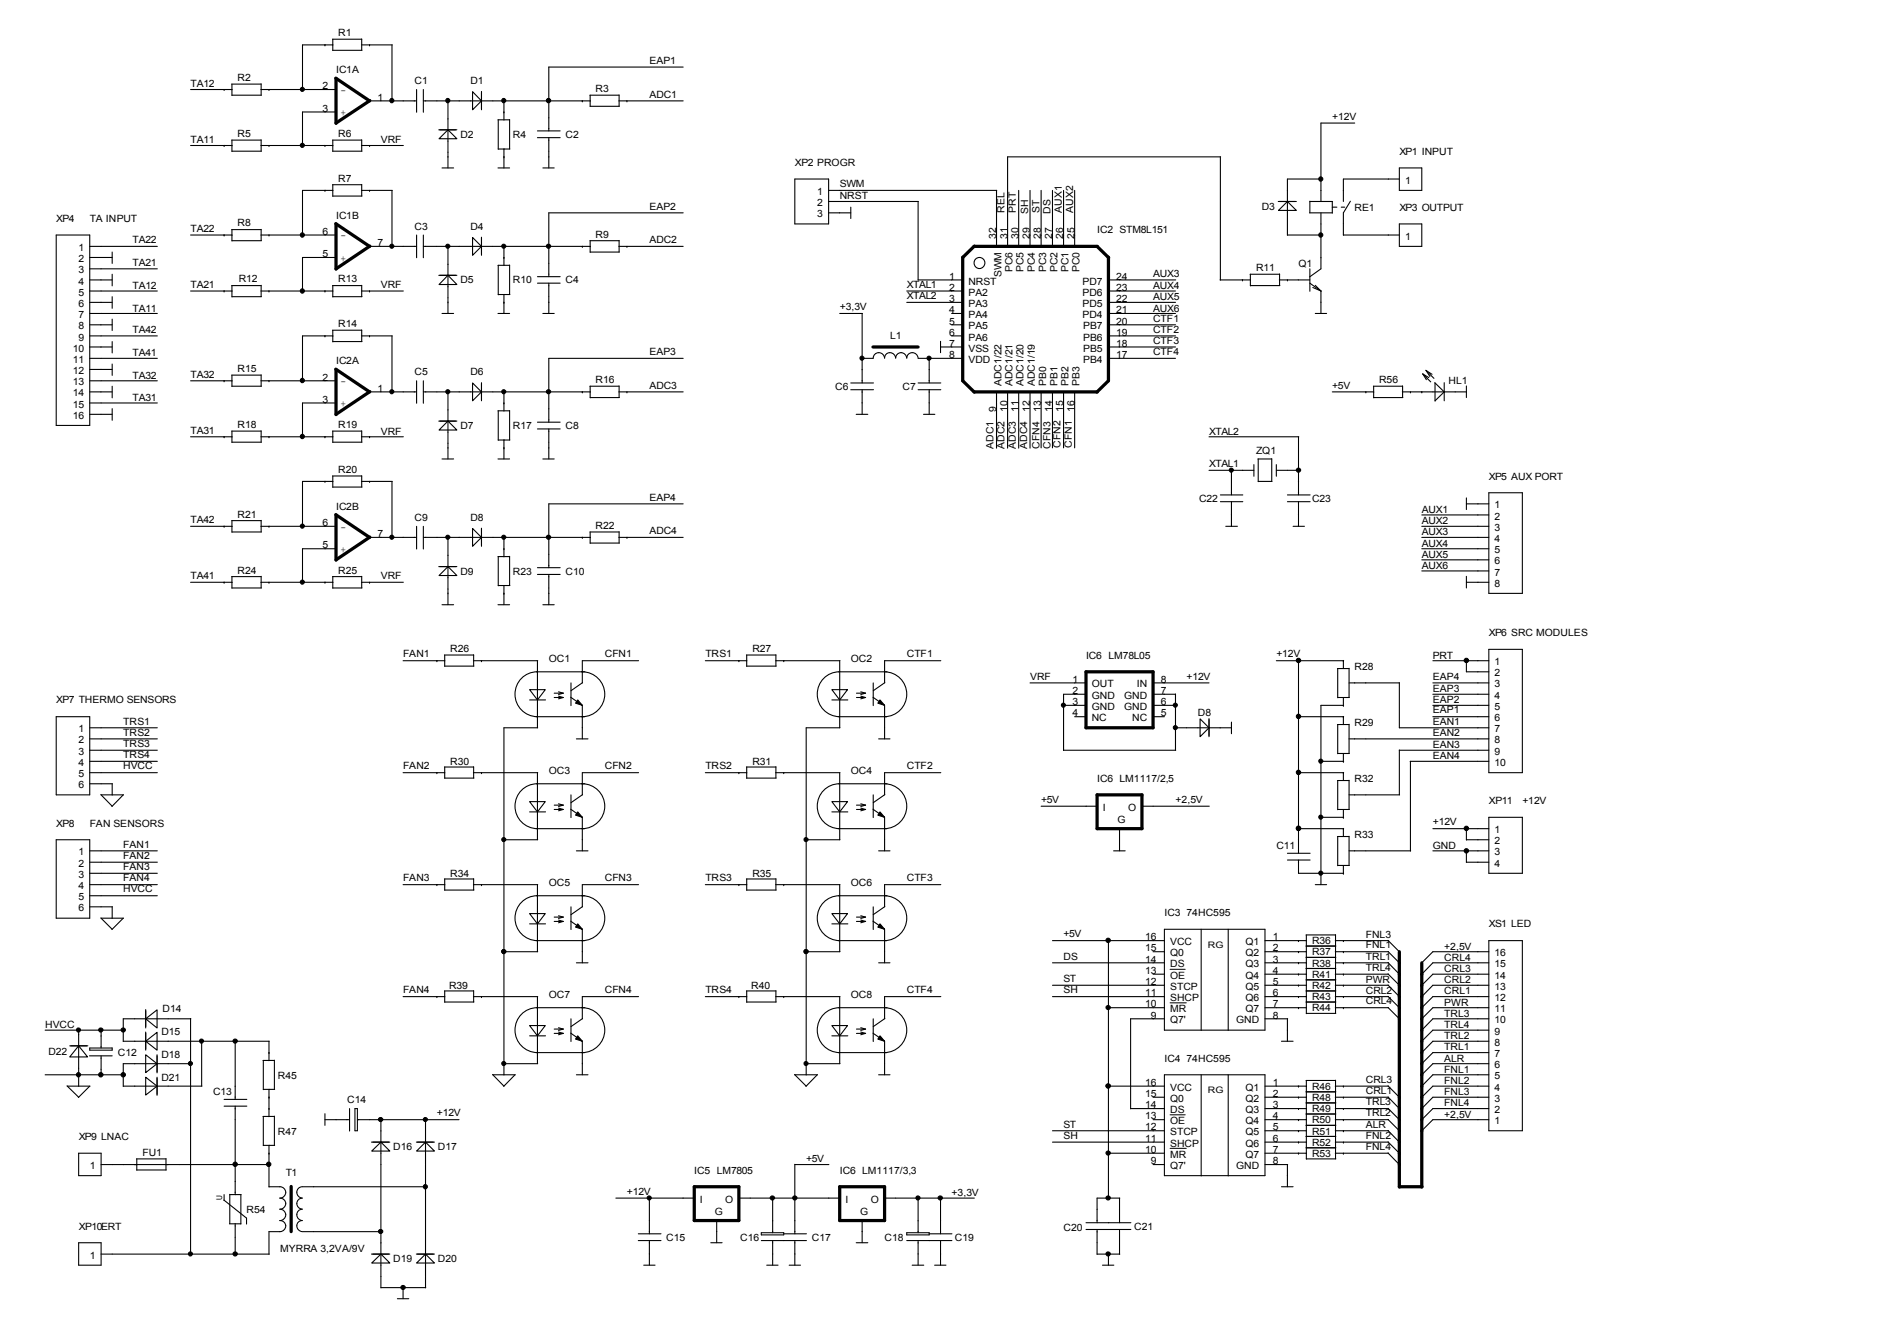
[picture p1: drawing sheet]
<svg xmlns="http://www.w3.org/2000/svg" width="297mm" height="210mm" viewBox="0 0 297 210" stroke-linecap="round" stroke-linejoin="round" font-family="sans-serif">
<defs><g id="words">
<g font-size="1.6">
<text x="53" y="5.6">R1</text>
<text x="52.6" y="11.4">IC1A</text>
<text x="101.7" y="10">EAP1</text>
<text x="29.8" y="13.5">TA12</text>
<text x="37.2" y="12.7">R2</text>
<text x="50.5" y="17.5">3</text>
<text x="50.5" y="14">2</text>
<text x="54.2" y="13.8" transform="rotate(180 54.2 13.8)">-</text>
<text x="54.2" y="17.3" transform="rotate(180 54.2 17.3)">+</text>
<text x="59.1" y="15.7">1</text>
<text x="64.9" y="13.2">C1</text>
<text x="73.7" y="13.2">D1</text>
<text x="93.3" y="14.4">R3</text>
<text x="101.7" y="15.3">ADC1</text>
<text x="29.8" y="22.3">TA11</text>
<text x="37.2" y="21.4">R5</text>
<text x="53" y="21.4">R6</text>
<text x="59.6" y="22.3">VRF</text>
<text x="72.1" y="21.6">D2</text>
<text x="80.3" y="21.6">R4</text>
<text x="88.6" y="21.6">C2</text>
<text x="208.6" y="18.8">+12V</text>
<text x="53" y="28.4">R7</text>
<text x="124.5" y="26">XP2 PROGR</text>
<text x="131.5" y="29.3">SWM</text>
<text x="219.1" y="24.2">XP1 INPUT</text>
<text x="220" y="28.7">1</text>
<text x="8.8" y="34.8">XP4</text>
<text x="14.1" y="34.8">TA INPUT</text>
<text x="37.2" y="35.4">R8</text>
<text x="52.6" y="34.2">IC1B</text>
<text x="64.9" y="36">C3</text>
<text x="73.7" y="36">D4</text>
<text x="101.7" y="32.8">EAP2</text>
<text x="128" y="30.5">1</text>
<text x="128" y="32.3">2</text>
<text x="128" y="34">3</text>
<text x="131.5" y="31.1">NRST</text>
<text x="157.3" y="33.3" transform="rotate(-90 157.3 33.3)">REL</text>
<text x="159.1" y="33.3" transform="rotate(-90 159.1 33.3)">PRT</text>
<text x="161" y="33.5" transform="rotate(-90 161 33.5)">SH</text>
<text x="162.8" y="33.3" transform="rotate(-90 162.8 33.3)">ST</text>
<text x="164.5" y="33.5" transform="rotate(-90 164.5 33.5)">DS</text>
<text x="166.3" y="33.3" transform="rotate(-90 166.3 33.3)">AUX1</text>
<text x="168" y="33.3" transform="rotate(-90 168 33.3)">AUX2</text>
<text x="197.6" y="32.8">D3</text>
<text x="212.1" y="33">RE1</text>
<text x="219.1" y="33">XP3 OUTPUT</text>
<text x="12.3" y="39.3">1</text>
<text x="12.3" y="41">2</text>
<text x="20.7" y="41.6">TA21</text>
<text x="20.7" y="38.1">TA22</text>
<text x="29.8" y="36.3">TA22</text>
<text x="50.5" y="40.3">5</text>
<text x="50.5" y="36.7">6</text>
<text x="54.2" y="36.5" transform="rotate(180 54.2 36.5)">-</text>
<text x="54.2" y="40" transform="rotate(180 54.2 40)">+</text>
<text x="59.1" y="38.5">7</text>
<text x="93.3" y="37.2">R9</text>
<text x="101.7" y="38.1">ADC2</text>
<text x="156" y="37.3" transform="rotate(-90 156 37.3)">32</text>
<text x="157.7" y="37.3" transform="rotate(-90 157.7 37.3)">31</text>
<text x="159.5" y="37.3" transform="rotate(-90 159.5 37.3)">30</text>
<text x="161.2" y="37.3" transform="rotate(-90 161.2 37.3)">29</text>
<text x="163" y="37.3" transform="rotate(-90 163 37.3)">28</text>
<text x="164.8" y="37.3" transform="rotate(-90 164.8 37.3)">27</text>
<text x="166.5" y="37.3" transform="rotate(-90 166.5 37.3)">26</text>
<text x="168.2" y="37.3" transform="rotate(-90 168.2 37.3)">25</text>
<text x="171.8" y="36.5">IC2 STM8L151</text>
<text x="203.3" y="41.7">Q1</text>
<text x="220" y="37.5">1</text>
<text x="12.3" y="42.8">3</text>
<text x="12.3" y="44.5">4</text>
<text x="12.3" y="46.3">5</text>
<text x="20.7" y="45.3">TA12</text>
<text x="29.8" y="45.1">TA21</text>
<text x="37.4" y="44.2">R12</text>
<text x="53" y="44.2">R13</text>
<text x="59.6" y="45.1">VRF</text>
<text x="72.1" y="44.4">D5</text>
<text x="80.3" y="44.4">R10</text>
<text x="88.6" y="44.4">C4</text>
<text x="142" y="46.8">XTAL2</text>
<text x="142" y="45.1">XTAL1</text>
<text x="148.6" y="43.8">1</text>
<text x="148.6" y="45.5">2</text>
<text x="148.6" y="47.3">3</text>
<text x="151.6" y="44.5">NRST</text>
<text x="151.6" y="46.3">PA2</text>
<text x="156.8" y="43.4" transform="rotate(-90 156.8 43.4)">SWM</text>
<text x="158.5" y="42.6" transform="rotate(-90 158.5 42.6)">PC6</text>
<text x="160.3" y="42.6" transform="rotate(-90 160.3 42.6)">PC5</text>
<text x="162.1" y="42.6" transform="rotate(-90 162.1 42.6)">PC4</text>
<text x="163.8" y="42.6" transform="rotate(-90 163.8 42.6)">PC3</text>
<text x="165.6" y="42.6" transform="rotate(-90 165.6 42.6)">PC2</text>
<text x="167.3" y="42.6" transform="rotate(-90 167.3 42.6)">PC1</text>
<text x="169" y="42.6" transform="rotate(-90 169 42.6)">PC0</text>
<text x="169.5" y="46.3">PD6</text>
<text x="169.5" y="44.5">PD7</text>
<text x="174.8" y="47.3">22</text>
<text x="174.8" y="45.5">23</text>
<text x="174.8" y="43.8">24</text>
<text x="180.6" y="43.3">AUX3</text>
<text x="180.6" y="45.3">AUX4</text>
<text x="180.6" y="47">AUX5</text>
<text x="196.7" y="42.5">R11</text>
<text x="12.3" y="48">6</text>
<text x="12.3" y="49.8">7</text>
<text x="12.3" y="51.6">8</text>
<text x="12.3" y="53.3">9</text>
<text x="20.7" y="48.8">TA11</text>
<text x="20.7" y="52.1">TA42</text>
<text x="53" y="51.2">R14</text>
<text x="131.5" y="48.6">+3,3V</text>
<text x="139.4" y="53.1">L1</text>
<text x="148.6" y="49">4</text>
<text x="148.6" y="50.8">5</text>
<text x="148.6" y="52.5">6</text>
<text x="151.6" y="48">PA3</text>
<text x="151.6" y="49.8">PA4</text>
<text x="151.6" y="51.6">PA5</text>
<text x="151.6" y="53.3">PA6</text>
<text x="169.5" y="49.8">PD4</text>
<text x="169.5" y="48">PD5</text>
<text x="169.6" y="53.3">PB6</text>
<text x="169.6" y="51.6">PB7</text>
<text x="174.8" y="52.5">19</text>
<text x="174.8" y="50.8">20</text>
<text x="174.8" y="49">21</text>
<text x="180.6" y="53.8">CTF3</text>
<text x="180.6" y="48.8">AUX6</text>
<text x="180.6" y="50.3">CTF1</text>
<text x="180.6" y="52.1">CTF2</text>
<text x="11.4" y="55">10</text>
<text x="11.4" y="56.8">11</text>
<text x="11.4" y="58.5">12</text>
<text x="20.7" y="59.3">TA32</text>
<text x="20.7" y="55.8">TA41</text>
<text x="29.8" y="59.1">TA32</text>
<text x="37.2" y="58.2">R15</text>
<text x="50.5" y="59.6">2</text>
<text x="52.6" y="57">IC2A</text>
<text x="54.2" y="59.3" transform="rotate(180 54.2 59.3)">-</text>
<text x="64.9" y="58.8">C5</text>
<text x="73.7" y="58.8">D6</text>
<text x="93.3" y="60">R16</text>
<text x="101.7" y="55.6">EAP3</text>
<text x="148.6" y="54.3">7</text>
<text x="148.6" y="56">8</text>
<text x="151.6" y="55">VSS</text>
<text x="151.6" y="56.8">VDD</text>
<text x="169.6" y="56.8">PB4</text>
<text x="169.6" y="55">PB5</text>
<text x="174.8" y="56">17</text>
<text x="174.8" y="54.3">18</text>
<text x="180.6" y="55.6">CTF4</text>
<text x="215.9" y="60">R56</text>
<text x="11.4" y="60.3">13</text>
<text x="11.4" y="62.1">14</text>
<text x="11.4" y="63.8">15</text>
<text x="11.4" y="65.6">16</text>
<text x="20.7" y="62.8">TA31</text>
<text x="50.5" y="63">3</text>
<text x="54.2" y="62.8" transform="rotate(180 54.2 62.8)">+</text>
<text x="59.1" y="61.3">1</text>
<text x="101.7" y="60.8">ADC3</text>
<text x="130.8" y="61">C6</text>
<text x="141.3" y="61">C7</text>
<text x="156" y="64.4" transform="rotate(-90 156 64.4)">9</text>
<text x="156.8" y="60.5" transform="rotate(-90 156.8 60.5)">ADC1/22</text>
<text x="157.7" y="64.4" transform="rotate(-90 157.7 64.4)">10</text>
<text x="158.5" y="60.5" transform="rotate(-90 158.5 60.5)">ADC1/21</text>
<text x="159.5" y="64.4" transform="rotate(-90 159.5 64.4)">11</text>
<text x="160.3" y="60.5" transform="rotate(-90 160.3 60.5)">ADC1/20</text>
<text x="161.2" y="64.4" transform="rotate(-90 161.2 64.4)">12</text>
<text x="162.1" y="60.5" transform="rotate(-90 162.1 60.5)">ADC1/19</text>
<text x="163" y="64.4" transform="rotate(-90 163 64.4)">13</text>
<text x="163.8" y="60.5" transform="rotate(-90 163.8 60.5)">PB0</text>
<text x="164.8" y="64.4" transform="rotate(-90 164.8 64.4)">14</text>
<text x="165.6" y="60.5" transform="rotate(-90 165.6 60.5)">PB1</text>
<text x="166.5" y="64.4" transform="rotate(-90 166.5 64.4)">15</text>
<text x="167.3" y="60.5" transform="rotate(-90 167.3 60.5)">PB2</text>
<text x="168.2" y="64.4" transform="rotate(-90 168.2 64.4)">16</text>
<text x="169" y="60.5" transform="rotate(-90 169 60.5)">PB3</text>
<text x="208.6" y="60.8">+5V</text>
<text x="226.8" y="60.2">HL1</text>
<text x="29.8" y="67.9">TA31</text>
<text x="37.2" y="67">R18</text>
<text x="53" y="67">R19</text>
<text x="59.6" y="68">VRF</text>
<text x="72.1" y="67.2">D7</text>
<text x="80.3" y="67.2">R17</text>
<text x="88.6" y="67.2">C8</text>
<text x="155.6" y="70.3" transform="rotate(-90 155.6 70.3)">ADC1</text>
<text x="157.3" y="70.3" transform="rotate(-90 157.3 70.3)">ADC2</text>
<text x="159.1" y="70.3" transform="rotate(-90 159.1 70.3)">ADC3</text>
<text x="160.8" y="70.3" transform="rotate(-90 160.8 70.3)">ADC4</text>
<text x="162.8" y="70.3" transform="rotate(-90 162.8 70.3)">CFN4</text>
<text x="164.5" y="70.3" transform="rotate(-90 164.5 70.3)">CFN3</text>
<text x="166.1" y="70.1" transform="rotate(-90 166.1 70.1)">CFN2</text>
<text x="167.9" y="70.1" transform="rotate(-90 167.9 70.1)">CFN1</text>
<text x="189.3" y="68">XTAL2</text>
<text x="196.7" y="71">ZQ1</text>
<text x="53" y="74">R20</text>
<text x="189.3" y="73.1">XTAL1</text>
<text x="233.1" y="75.1">XP5 AUX PORT</text>
<text x="29.8" y="81.9">TA42</text>
<text x="37.2" y="81">R21</text>
<text x="50.5" y="82.3">6</text>
<text x="52.6" y="79.8">IC2B</text>
<text x="54.2" y="82.1" transform="rotate(180 54.2 82.1)">-</text>
<text x="64.9" y="81.5">C9</text>
<text x="73.7" y="81.5">D8</text>
<text x="93.3" y="82.8">R22</text>
<text x="101.7" y="78.4">EAP4</text>
<text x="101.7" y="83.7">ADC4</text>
<text x="187.7" y="78.6">C22</text>
<text x="205.4" y="78.6">C23</text>
<text x="222.6" y="82">AUX2</text>
<text x="222.6" y="83.8">AUX3</text>
<text x="222.6" y="80.3">AUX1</text>
<text x="234" y="79.6">1</text>
<text x="234" y="81.3">2</text>
<text x="234" y="83.1">3</text>
<text x="37.2" y="89.8">R24</text>
<text x="50.5" y="85.9">5</text>
<text x="53" y="89.8">R25</text>
<text x="54.2" y="85.6" transform="rotate(180 54.2 85.6)">+</text>
<text x="59.1" y="84.1">7</text>
<text x="72.1" y="90">D9</text>
<text x="80.3" y="90">R23</text>
<text x="88.6" y="90">C10</text>
<text x="222.6" y="89.1">AUX6</text>
<text x="222.6" y="85.6">AUX4</text>
<text x="222.6" y="87.3">AUX5</text>
<text x="234" y="84.8">4</text>
<text x="234" y="86.6">5</text>
<text x="234" y="88.3">6</text>
<text x="29.8" y="90.6">TA41</text>
<text x="59.6" y="90.6">VRF</text>
<text x="234" y="90.1">7</text>
<text x="234" y="91.9">8</text>
<text x="233.1" y="99.6">XP6 SRC MODULES</text>
<text x="63.1" y="102.9">FAN1</text>
<text x="70.5" y="102">R26</text>
<text x="85.9" y="103.6">OC1</text>
<text x="94.7" y="102.9">CFN1</text>
<text x="110.4" y="102.9">TRS1</text>
<text x="117.8" y="102">R27</text>
<text x="133.2" y="103.6">OC2</text>
<text x="142" y="102.9">CTF1</text>
<text x="161.3" y="106.4">VRF</text>
<text x="167.9" y="106.8">1</text>
<text x="170.1" y="103.1">IC6 LM78L05</text>
<text x="170.9" y="107.6">OUT</text>
<text x="178" y="107.6">IN</text>
<text x="181.8" y="106.8">8</text>
<text x="185.8" y="106.4">+12V</text>
<text x="199.9" y="102.9">+12V</text>
<text x="212.1" y="104.9">R28</text>
<text x="224.4" y="106.4">EAP4</text>
<text x="224.4" y="103.1">PRT</text>
<text x="234" y="104.1">1</text>
<text x="234" y="105.9">2</text>
<text x="234" y="107.6">3</text>
<text x="8.8" y="110.1">XP7 THERMO SENSORS</text>
<text x="19.3" y="113.4">TRS1</text>
<text x="167.9" y="108.6">2</text>
<text x="167.9" y="110.4">3</text>
<text x="167.9" y="112.1">4</text>
<text x="170.9" y="109.4">GND</text>
<text x="170.9" y="111.1">GND</text>
<text x="170.9" y="112.9">NC</text>
<text x="176" y="111.1">GND</text>
<text x="176" y="109.4">GND</text>
<text x="177.3" y="112.9">NC</text>
<text x="181.8" y="112.1">5</text>
<text x="181.8" y="110.4">6</text>
<text x="181.8" y="108.6">7</text>
<text x="187.6" y="112">D8</text>
<text x="212.1" y="113.6">R29</text>
<text x="224.4" y="108.3">EAP3</text>
<text x="224.4" y="110.1">EAP2</text>
<text x="224.4" y="113.4">EAN1</text>
<text x="224.4" y="111.7">EAP1</text>
<text x="234" y="109.4">4</text>
<text x="234" y="111.1">5</text>
<text x="234" y="112.9">6</text>
<text x="12.3" y="114.6">1</text>
<text x="12.3" y="116.4">2</text>
<text x="12.3" y="118.2">3</text>
<text x="12.3" y="119.9">4</text>
<text x="19.3" y="116.9">TRS3</text>
<text x="19.3" y="118.7">TRS4</text>
<text x="19.3" y="115.2">TRS2</text>
<text x="70.5" y="119.8">R30</text>
<text x="117.8" y="119.8">R31</text>
<text x="224.4" y="117.1">EAN3</text>
<text x="224.4" y="118.9">EAN4</text>
<text x="224.4" y="115.2">EAN2</text>
<text x="234" y="114.6">7</text>
<text x="234" y="116.4">8</text>
<text x="234" y="118.2">9</text>
<text x="234" y="119.9">10</text>
<text x="12.3" y="121.7">5</text>
<text x="12.3" y="123.4">6</text>
<text x="19.3" y="120.4">HVCC</text>
<text x="63.1" y="120.4">FAN2</text>
<text x="85.9" y="121.2">OC3</text>
<text x="94.7" y="120.4">CFN2</text>
<text x="110.4" y="120.4">TRS2</text>
<text x="133.2" y="121.2">OC4</text>
<text x="142" y="120.4">CTF2</text>
<text x="163" y="125.7">+5V</text>
<text x="171.8" y="122.4">IC6 LM1117/2,5</text>
<text x="184.1" y="125.7">+2,5V</text>
<text x="212.1" y="122.4">R32</text>
<text x="233.1" y="125.9">XP11</text>
<text x="238.4" y="125.9">+12V</text>
<text x="8.8" y="129.4">XP8</text>
<text x="14.1" y="129.4">FAN SENSORS</text>
<text x="172.7" y="126.9">I</text>
<text x="175" y="128.8">G</text>
<text x="176.7" y="126.9">O</text>
<text x="212.1" y="131.1">R33</text>
<text x="224.4" y="129.2">+12V</text>
<text x="234" y="130.4">1</text>
<text x="12.3" y="133.9">1</text>
<text x="12.3" y="135.7">2</text>
<text x="12.3" y="137.4">3</text>
<text x="19.3" y="138">FAN4</text>
<text x="19.3" y="134.5">FAN2</text>
<text x="19.3" y="136.2">FAN3</text>
<text x="19.3" y="132.7">FAN1</text>
<text x="63.1" y="138">FAN3</text>
<text x="70.5" y="137.3">R34</text>
<text x="94.7" y="138">CFN3</text>
<text x="110.4" y="138">TRS3</text>
<text x="117.8" y="137.3">R35</text>
<text x="142" y="138">CTF3</text>
<text x="199.9" y="132.9">C11</text>
<text x="224.4" y="132.9">GND</text>
<text x="234" y="132.2">2</text>
<text x="234" y="133.9">3</text>
<text x="234" y="135.7">4</text>
<text x="12.3" y="139.2">4</text>
<text x="12.3" y="140.9">5</text>
<text x="12.3" y="142.7">6</text>
<text x="19.3" y="139.7">HVCC</text>
<text x="85.9" y="138.7">OC5</text>
<text x="133.2" y="138.7">OC6</text>
<text x="182.3" y="143.4">IC3</text>
<text x="185.8" y="143.4">74HC595</text>
<text x="166.5" y="146.7">+5V</text>
<text x="179.3" y="148.9">15</text>
<text x="179.3" y="147.2">16</text>
<text x="183.2" y="149.7">Q0</text>
<text x="183.2" y="148">VCC</text>
<text x="195" y="148">Q1</text>
<text x="195" y="149.7">Q2</text>
<text x="199.3" y="147.2">1</text>
<text x="199.3" y="148.9">2</text>
<text x="205.4" y="149.5">R37</text>
<text x="205.4" y="147.8">R36</text>
<text x="213.9" y="148.5">FNL1</text>
<text x="213.9" y="146.9">FNL3</text>
<text x="226.1" y="148.7">+2,5V</text>
<text x="233.1" y="145.2">XS1 LED</text>
<text x="234" y="149.7">16</text>
<text x="63.1" y="155.5">FAN4</text>
<text x="70.3" y="154.8">R39</text>
<text x="94.7" y="155.5">CFN4</text>
<text x="110.4" y="155.5">TRS4</text>
<text x="117.6" y="154.8">R40</text>
<text x="142" y="155.5">CTF4</text>
<text x="166.5" y="150.2">DS</text>
<text x="166.5" y="155.5">SH</text>
<text x="166.5" y="153.8">ST</text>
<text x="179.3" y="156">11</text>
<text x="179.3" y="154.2">12</text>
<text x="179.3" y="152.4">13</text>
<text x="179.3" y="150.7">14</text>
<text x="183.2" y="154.9">STCP</text>
<text x="183.2" y="153.2">OE</text>
<text x="183.2" y="151.4">DS</text>
<text x="195" y="151.4">Q3</text>
<text x="195" y="153.2">Q4</text>
<text x="195" y="154.9">Q5</text>
<text x="199.3" y="150.7">3</text>
<text x="199.3" y="152.4">4</text>
<text x="199.3" y="154.2">5</text>
<text x="199.3" y="156">6</text>
<text x="205.4" y="151.3">R38</text>
<text x="205.4" y="153">R41</text>
<text x="205.4" y="154.8">R42</text>
<text x="213.9" y="150.2">TRL1</text>
<text x="213.9" y="153.9">PWR</text>
<text x="213.9" y="155.7">CRL2</text>
<text x="213.9" y="152">TRL4</text>
<text x="226.1" y="153.9">CRL2</text>
<text x="226.1" y="155.7">CRL1</text>
<text x="226.1" y="150.4">CRL4</text>
<text x="226.1" y="152.1">CRL3</text>
<text x="234" y="154.9">13</text>
<text x="234" y="153.2">14</text>
<text x="234" y="151.4">15</text>
<text x="7.1" y="160.9">HVCC</text>
<text x="25.3" y="162">D15</text>
<text x="25.4" y="158.5">D14</text>
<text x="85.9" y="156.2">OC7</text>
<text x="133.2" y="156.2">OC8</text>
<text x="179.3" y="157.7">10</text>
<text x="180.2" y="159.4">9</text>
<text x="183.2" y="156.7">SHCP</text>
<text x="183.2" y="160.2">Q7'</text>
<text x="183.2" y="158.5">MR</text>
<text x="193.5" y="160.2">GND</text>
<text x="195" y="156.7">Q6</text>
<text x="195" y="158.5">Q7</text>
<text x="199.3" y="157.7">7</text>
<text x="199.3" y="159.4">8</text>
<text x="205.4" y="156.5">R43</text>
<text x="205.4" y="158.3">R44</text>
<text x="213.9" y="157.2">CRL4</text>
<text x="226.1" y="160.9">TRL4</text>
<text x="226.1" y="159.2">TRL3</text>
<text x="226.1" y="157.4">PWR</text>
<text x="234" y="162">9</text>
<text x="234" y="160.2">10</text>
<text x="234" y="158.5">11</text>
<text x="234" y="156.7">12</text>
<text x="7.6" y="165.1">D22</text>
<text x="18.5" y="165.3">C12</text>
<text x="25.3" y="165.7">D18</text>
<text x="182.3" y="166.2">IC4</text>
<text x="185.8" y="166.2">74HC595</text>
<text x="226.1" y="166.2">ALR</text>
<text x="226.1" y="164.4">TRL1</text>
<text x="226.1" y="162.7">TRL2</text>
<text x="226.1" y="167.9">FNL1</text>
<text x="234" y="167.2">6</text>
<text x="234" y="165.5">7</text>
<text x="234" y="163.7">8</text>
<text x="25.3" y="169.2">D21</text>
<text x="33.4" y="171.4">C13</text>
<text x="43.5" y="168.8">R45</text>
<text x="54.4" y="172.7">C14</text>
<text x="179.3" y="173.5">14</text>
<text x="179.3" y="171.7">15</text>
<text x="179.3" y="170">16</text>
<text x="183.2" y="172.5">Q0</text>
<text x="183.2" y="170.7">VCC</text>
<text x="195" y="170.7">Q1</text>
<text x="195" y="172.5">Q2</text>
<text x="199.3" y="170">1</text>
<text x="199.3" y="171.7">2</text>
<text x="199.3" y="173.5">3</text>
<text x="205.4" y="172.3">R48</text>
<text x="205.4" y="170.6">R46</text>
<text x="213.9" y="173">TRL3</text>
<text x="213.9" y="171.3">CRL1</text>
<text x="213.9" y="169.5">CRL3</text>
<text x="226.1" y="173.2">FNL4</text>
<text x="226.1" y="171.4">FNL3</text>
<text x="226.1" y="169.7">FNL2</text>
<text x="234" y="172.5">3</text>
<text x="234" y="170.7">4</text>
<text x="234" y="169">5</text>
<text x="12.3" y="178.4">XP9 LNAC</text>
<text x="43.5" y="177.6">R47</text>
<text x="68.4" y="174.8">+12V</text>
<text x="166.5" y="176.5">ST</text>
<text x="166.5" y="178.3">SH</text>
<text x="179.3" y="178.7">11</text>
<text x="179.3" y="177">12</text>
<text x="179.3" y="175.2">13</text>
<text x="183.2" y="179.5">SHCP</text>
<text x="183.2" y="177.7">STCP</text>
<text x="183.2" y="176">OE</text>
<text x="183.2" y="174.2">DS</text>
<text x="195" y="174.2">Q3</text>
<text x="195" y="176">Q4</text>
<text x="195" y="177.7">Q5</text>
<text x="195" y="179.5">Q6</text>
<text x="199.3" y="175.2">4</text>
<text x="199.3" y="177">5</text>
<text x="199.3" y="178.7">6</text>
<text x="205.4" y="179.3">R52</text>
<text x="205.4" y="174.1">R49</text>
<text x="205.4" y="177.6">R51</text>
<text x="205.4" y="175.8">R50</text>
<text x="213.9" y="174.8">TRL2</text>
<text x="213.9" y="178.3">FNL2</text>
<text x="213.9" y="176.5">ALR</text>
<text x="226.1" y="175">+2,5V</text>
<text x="234" y="176">1</text>
<text x="234" y="174.2">2</text>
<text x="14.1" y="183">1</text>
<text x="22.3" y="180.9">FU1</text>
<text x="44.7" y="184.1">T1</text>
<text x="61.6" y="180">D16</text>
<text x="68.6" y="180">D17</text>
<text x="108.7" y="183.7">IC5 LM7805</text>
<text x="126.2" y="181.9">+5V</text>
<text x="131.5" y="183.7">IC6 LM1117/3,3</text>
<text x="179.3" y="180.5">10</text>
<text x="180.2" y="182.2">9</text>
<text x="183.2" y="183">Q7'</text>
<text x="183.2" y="181.2">MR</text>
<text x="193.5" y="183">GND</text>
<text x="195" y="181.2">Q7</text>
<text x="199.3" y="180.5">7</text>
<text x="199.3" y="182.2">8</text>
<text x="205.4" y="181.1">R53</text>
<text x="213.9" y="180">FNL4</text>
<text x="38.6" y="189.9">R54</text>
<text x="98.2" y="187">+12V</text>
<text x="109.6" y="188.3">I</text>
<text x="111.9" y="190.1">G</text>
<text x="113.5" y="188.3">O</text>
<text x="132.4" y="188.3">I</text>
<text x="134.7" y="190.1">G</text>
<text x="136.4" y="188.3">O</text>
<text x="149" y="187.2">+3,3V</text>
<text x="12.3" y="192.5">XP10ERT</text>
<text x="14.1" y="197">1</text>
<text x="43.9" y="196">MYRRA 3,2VA/9V</text>
<text x="61.6" y="197.6">D19</text>
<text x="68.6" y="197.6">D20</text>
<text x="104.3" y="194.2">C15</text>
<text x="115.9" y="194.2">C16</text>
<text x="127.1" y="194.2">C17</text>
<text x="138.5" y="194.2">C18</text>
<text x="149.5" y="194.2">C19</text>
<text x="166.5" y="192.7">C20</text>
<text x="177.6" y="192.5">C21</text>
</g>
<g font-size="1.4">
<text x="189.1" y="148.3">RG</text>
<text x="189.1" y="171.2">RG</text>
</g>
<text font-size="1.2" x="34.8" y="187.9" transform="rotate(-90 34.8 187.9)">U</text>
</g></defs>
<g fill="none" stroke="#000" stroke-width=".17">
<path d="M29.8 14h6.5M35.1 14h.1M36.3 13.2h4.6M36.3 13.2v1.7M36.3 14.9h4.6M40.8 14h11.8M40.9 13.1v1.8M42.1 14h.1M50.9 7h.1M52.1 6.1h4.5M52.1 6.1v1.8M52.1 7.9h4.6"/>
<path d="M52.1 7h-4.7v7.1M52.6 17.5h-5.2v5.3M56.6 7h4.8M56.6 6.1v1.8M57.9 7h.1M57.9 15.8h7.3M61.4 7v8.8M65.2 14v3.6M66.3 14v3.6M66.3 15.8h26.1M70.1 15.8v10.5M74 14.4l1.4 1.4-1.4 1.4z"/>
<path d="M75.4 14.3v2.9M78 18.8h1.8M78 18.8v4.6M78.9 17.5h.1M78.9 15.8v3M79.8 18.7v4.6M91.2 15.8h.1M92.4 14.9h4.5M92.4 14.9v1.8M92.4 16.6h4.6M96.9 15.8h10.1M96.9 14.9v1.7"/>
<path d="M98.2 15.8h.1M107 10.5h-21.1v10M212.1 19.3h-5.3v12.2M8.8 36.8h5.3v29.8h-5.3zM14.1 38.6h10.5M17.6 39.5v1.7M29.8 36.8h6.5M29.8 22.8h6.5M35.1 36.8h.1M35.1 22.8h.1M36.3 35.9h4.6M36.3 21.9h4.6"/>
<path d="M36.3 21.9v1.8M36.3 35.9v1.8M36.3 37.7h4.6M36.3 23.7h4.6M40.8 36.8h11.8M40.8 22.8h11.3M40.9 21.9v1.8M40.9 35.9v1.8M42.1 36.8h.1M42.1 22.8h.1M50.9 29.8h.1M50.9 22.8h.1"/>
<path d="M52.1 21.9h4.5M52.1 28.9h4.5M52.1 21.9v1.8M52.1 28.9v1.8M52.1 29.8h-4.7v7M52.1 23.7h4.6M52.1 30.7h4.6M56.6 29.8h4.8M56.6 22.8h6.6M56.6 21.9v1.8M56.6 28.9v1.8M57.9 29.8h.1"/>
<path d="M57.9 22.8h.1M57.9 38.6h7.3M61.4 29.8v8.8M65.2 36.8v3.5M66.3 38.6h26.1M66.3 36.8v3.5M68.7 20.3h2.8M68.7 21.7l1.4-1.4 1.4 1.4zM69.2 26.3h1.8M70.1 38.6v10.5M74 37.2l1.4 1.4-1.4 1.4zM75.4 37.1v2.9"/>
<path d="M78 26.3h1.8M78 23.3h1.8M78.9 24.6h.1M78.9 23.3v3M78.9 38.6v3M84.2 21.5h3.5M84.2 20.5h3.5M85 26.3h1.8M85.9 21.5v4.8M91.2 38.6h.1M92.4 37.7h4.5M92.4 37.7v1.8"/>
<path d="M92.4 39.5h4.6M96.9 38.6h10.1M96.9 37.6v1.9M98.2 38.6h.1M107 33.3h-21.1v10M124.5 28h5.2v7.1h-5.2zM129.7 33.3h3.5M129.7 29.8h26.4M129.7 31.5h14.1M133.2 32.4v1.8M143.8 31.5v12.4M156 29.8v8.8"/>
<path d="M159.5 29.8v8.8M161.3 29.8v8.8M163 29.8v8.8M164.8 29.8v8.8M166.5 29.8v8.8M168.3 29.8v8.8M191.1 24.6v19.3M191.1 24.6h-33.3v14M200.1 31.5h2.9M201.6 31.5l1.4 1.4h-2.8zM201.6 36.8h5.3M205.1 33.3h3.5"/>
<path d="M205.1 31.5h3.6M205.1 31.5v1.8M206.8 33.3v8.8l-1.7 1.2M206.9 28h-5.3v8.8M208.6 31.5v1.9M208.6 32.4h.7M210 32.4h.6M210.4 36.8h8.7M211.5 31.5l-1.1 1.8v3.5M219.1 26.3h3.5v3.5h-3.5zM219.1 28h-8.7v3.5M219.1 35.1h3.5v3.5h-3.5z"/>
<path d="M14.1 49.1h10.5M14.1 40.3h3.5M14.1 47.3h3.5M14.1 54.3h3.5M14.1 57.8h3.5M14.1 50.8h3.5M14.1 43.8h3.5M14.1 59.6h10.5M14.1 56.1h10.5M14.1 45.6h10.5M14.1 52.6h10.5M14.1 42.1h10.5"/>
<path d="M17.6 42.9v1.8M17.6 46.4v1.9M17.6 50v1.7M17.6 53.5v1.7M17.6 57v1.8M29.8 59.6h6.5M29.8 45.6h6.5M35.1 45.6h.1M35.1 59.6h.1M36.3 44.7h4.6M36.3 58.7h4.6M36.3 44.7v1.8"/>
<path d="M36.3 58.7v1.8M36.3 46.4h4.6M40.8 59.6h11.8M40.8 45.6h11.3M40.9 44.7v1.7M40.9 58.7v1.8M42.1 45.6h.1M42.1 59.6h.1M50.9 45.6h.1M50.9 52.6h.1M52.1 44.7h4.5M52.1 51.7h4.5"/>
<path d="M52.1 46.4h4.6M52.1 44.7v1.8M52.1 51.7v1.8M52.1 53.5h4.6M52.1 52.6h-4.7v7M52.6 40.3h-5.2v5.3M56.6 45.6h6.6M56.6 52.6h4.8M56.6 44.7v1.7M56.6 51.6v1.9M57.9 45.6h.1M57.9 52.6h.1"/>
<path d="M61.4 52.6v8.8M65.2 59.6v3.5M66.3 59.6v3.5M68.7 43.1h2.8M69.2 49.1h1.8M70.1 43.1l1.4 1.4h-2.8zM74 59.9l1.4 1.4-1.4 1.4zM75.4 59.9v2.8M78 49.1h1.8M78 41.5h1.8M78 41.5v4.6M78 46.1h1.8"/>
<path d="M78.9 47.3h.1M78.9 40.3h.1M78.9 46.1v3M79.8 41.5v4.6M84.2 44.3h3.5M84.2 43.3h3.5M85 49.1h1.8M85.9 44.3v4.8M107 56.1h-21.1v10M131.5 49.1h3.5M133.2 59.9h3.6M135 49.1v10.8"/>
<path d="M135 56.1h1.7M136.7 56a.89 .89 0 0 1 .9-.8 .89 .89 0 0 1 .9 .8 .87 .87 0 0 1 .9-.8 .87 .87 0 0 1 .8 .8 .87 .87 0 0 1 .9-.8 .87 .87 0 0 1 .9 .8 .89 .89 0 0 1 .9-.8 .89 .89 0 0 1 .9 .8M142 47.3h8.7M142 45.6h8.7M143.8 43.8h6.9M143.8 56.1h6.9M143.8 59.9h3.5M145.5 56.1v3.8M147.3 53.4v1.8M147.3 54.3h3.4M149 49.1h1.7M149 50.8h1.7"/>
<path d="M149 52.6h1.7M173.6 49.1h10.5M173.6 47.3h10.5M173.6 54.3h10.5M173.6 50.8h10.5M173.6 43.8h10.5M173.6 56.1h10.5M173.6 45.6h10.5M173.6 52.6h10.5M191 43.8h4.8M194.6 43.8h.1M195.7 42.9h4.7"/>
<path d="M195.8 44.7h4.6M195.8 42.9v1.8M200.3 43.8h4.8M200.4 42.9v1.8M201.6 43.8h.1M205.1 44.3l1.8 1.3M205.1 42.1v3.5M205.6 45l1.2 .6M205.9 49.1h1.8M205.9 44.7l.9 .9M206.8 45.6v3.5M222.8 58.5l1.2 1.3"/>
<path d="M223.3 58l1.2 1.2M223.7 59.1l-.9-.6 .5 .9M224.2 58.6l-.9-.6 .6 .9M224.7 59.9l1.4 1.4M224.7 59.9v2.9M226.1 59.9v2.8M14.1 64.9h3.5M14.1 61.3h3.5M14.1 63.1h10.5M17.6 60.5v1.8M17.6 64v1.8M29.8 68.4h6.5"/>
<path d="M35.1 68.4h.1M36.3 67.5h4.6M36.3 67.5v1.8M36.3 69.2h4.6M36.3 60.5h4.6M40.8 68.4h11.3M40.9 67.4v1.8M42.1 68.4h.1M50.9 68.4h.1M50.9 75.4h.1M52.1 67.5h4.5M52.1 74.5h4.5"/>
<path d="M52.1 67.5v1.8M52.1 74.5v1.8M52.1 69.2h4.6M52.1 76.2h4.6M52.1 75.4h-4.7v7M52.6 63.1h-5.2v5.3M56.6 68.4h6.6M56.6 75.4h4.8M56.6 67.4v1.8M56.6 74.5v1.7M57.9 68.4h.1M57.9 75.4h.1"/>
<path d="M57.9 61.3h7.3M61.4 75.4v8.8M66.3 61.3h26.1M68.7 65.9h2.8M68.7 67.3l1.4-1.4 1.4 1.4zM69.2 71.8h1.8M70.1 61.3v10.5M78 71.8h1.8M78 64.3h1.8M78 64.3v4.6M78 68.9h1.8M78.9 70.1h.1"/>
<path d="M78.9 63.1h.1M78.9 61.3v3M78.9 68.9v2.9M79.8 64.3v4.6M84.2 67.1h3.5M84.2 66.1h3.5M85 71.8h1.8M85.9 67.1v4.7M91.2 61.3h.1M92.4 60.5h4.5M92.4 60.5v1.8M92.4 62.2h4.6"/>
<path d="M96.9 61.3h10.1M96.9 60.4v1.8M98.2 61.3h.1M107 78.9h-21.1v10M133.2 61h3.6M134.1 64.9h1.8M135 61v3.9M143.8 61h3.5M144.6 64.9h1.8M145.5 61v3.9M156 61.3v8.8M157.8 61.3v8.8"/>
<path d="M159.5 61.3v8.8M161.3 61.3v8.8M163 61.3v8.8M164.8 61.3v8.8M166.5 61.3v8.8M168.3 61.3v8.8M189.3 68.4h14.1M189.3 73.6h7M191.1 77.5h3.5M191.1 78.5h3.5M192.8 73.6v3.9M192.8 78.5v3.9"/>
<path d="M196.3 72.7v1.8M197 71.8h2.1M197 75.4h2.2M197 71.8v3.6M199.1 71.8v3.6M199.9 72.7v1.8M199.9 73.6h3.5M201.6 77.5h3.5M201.6 78.5h3.5M203.3 68.4v9.1M203.3 78.5v3.9M208.6 61.3h6.5"/>
<path d="M213.9 61.3h.1M215 60.5h4.6M215.1 60.5v1.8M215.1 62.2h4.6M219.6 61.3h10M219.6 60.4v1.8M220.8 61.3h.1M222.6 61.3h.1M226.2 61.3l-1.5 1.4M229.6 78.9h3.5M229.6 60.4v1.8M229.6 77.9v1.9"/>
<path d="M233.1 77.1h5.3v15.8h-5.3zM29.8 82.4h6.5M29.8 91.1h6.5M35.1 91.1h.1M35.1 82.4h.1M36.3 90.3h4.6M36.3 81.5h4.6M36.3 81.5v1.8M36.3 90.3v1.8M36.3 92h4.6M36.3 83.3h4.6M40.8 82.4h11.8"/>
<path d="M40.8 91.1h11.3M40.9 81.4v1.9M40.9 90.2v1.8M42.1 91.1h.1M42.1 82.4h.1M50.9 91.1h.1M52.1 90.3h4.5M52.1 90.3v1.8M52.1 92h4.6M52.6 85.9h-5.2v5.3M56.6 91.1h6.6M56.6 90.2v1.8"/>
<path d="M57.9 91.1h.1M57.9 84.1h7.3M65.2 82.4v3.5M66.3 82.4v3.5M66.3 84.1h26.1M68.7 88.7h2.8M68.7 90.1l1.4-1.4 1.4 1.4zM69.2 94.7h1.8M70.1 84.1v10.6M74 82.7l1.4 1.4-1.4 1.4zM75.4 82.7v2.8M78 94.7h1.8"/>
<path d="M78 87.1h1.8M78 91.7h1.8M78 87.1v4.6M78.9 92.9h.1M78.9 85.9h.1M78.9 84.1v3.1M78.9 91.7v3M79.8 87.1v4.6M84.2 89.9h3.5M84.2 88.9h3.5M85 94.7h1.8M85.9 89.9v4.8"/>
<path d="M91.2 84.1h.1M92.4 83.3h4.5M92.4 83.3v1.7M92.4 85h4.6M96.9 84.1h10.1M96.9 83.2v1.8M98.2 84.1h.1M191.9 82.4h1.9M202.5 82.4h1.8M222.6 82.4h10.5M222.6 84.1h10.5M222.6 80.6h10.5"/>
<path d="M222.6 85.9h10.5M222.6 87.6h10.5M222.6 89.4h10.5M229.6 90.2v1.8M229.6 91.1h3.5M8.8 112.2h5.3v12.2h-5.3zM14.1 113.9h10.5M14.1 115.7h10.5M14.1 117.4h10.5M14.1 119.2h10.5M63.1 103.4h6.5M68.4 103.4h.1"/>
<path d="M69.6 102.5h4.6M69.6 102.5v1.8M69.6 104.3h4.6M74.1 103.4h10.1M74.2 102.5v1.8M75.4 103.4h.1M82.9 107.9h2.5l-1.2 1.7zM82.9 109.6h2.5M83.9 112.2h7.6M84 105.2h7.6M84.1 105.2a3.5 3.5 0 0 0-3.5 3.5 3.5 3.5 0 0 0 3.5 3.5M84.2 103.4v10.5"/>
<path d="M84.2 113.9h-5.3v54.4M86.8 109.2h1.4M86.8 108.5h1.4M87.5 108.3l.7 .2-.7 .2M87.5 109l.7 .2-.7 .2M89.4 109.1l1.8 1.3v5.3M89.4 106.9v3.5M90.3 115.7h1.8M90.5 109.6l.7 .8-1.1-.3zM91.1 105.2a3.5 3.5 0 0 1 3.6 3.5 3.5 3.5 0 0 1-3.6 3.5M91.2 106.8l-1.8 1.3M100 103.4h-8.8v3.5"/>
<path d="M110.4 103.4h6.5M115.7 103.4h.1M116.9 102.5h4.6M116.9 102.5v1.8M116.9 104.3h4.6M121.5 103.4h10M121.5 102.5v1.8M122.7 103.4h.1M130.3 107.9h2.4l-1.2 1.7zM130.3 109.6h2.5M131.3 112.2h7.5M131.3 105.2h7.6"/>
<path d="M131.4 105.2a3.5 3.5 0 0 0-3.4 3.5 3.5 3.5 0 0 0 3.4 3.5M131.5 103.4v10.5M131.5 113.9h-5.3v54.4M134.1 109.2h1.4M134.1 108.5h1.4M134.8 108.3l.7 .2-.7 .2M134.8 109l.7 .2-.7 .2M136.7 109.1l1.8 1.3v5.3M136.7 106.9v3.5M137.6 115.7h1.8M137.8 109.6l.7 .8-1-.3zM138.5 105.2a3.5 3.5 0 0 1 3.5 3.5 3.5 3.5 0 0 1-3.5 3.5"/>
<path d="M138.6 106.8l-1.9 1.3M147.3 103.4h-8.8v3.5M161.3 106.9h8.7M166.5 117.4h17.6M166.5 110.4h3.5M168.3 112.2h1.7M170 108.7h-3.5v8.8M180.5 106.9h8.8M180.5 112.2h1.8M180.5 108.7h3.6M180.5 110.4h3.6M184 113.9h8.8"/>
<path d="M184.1 108.6v8.8M187.9 112.5l1.4 1.4-1.4 1.4zM189.3 112.5v2.8M192.8 113v1.9M199.9 103.4h10.5M203.3 103.4v30.2M203.3 112.2h7.1M206.8 119.2h3.6M209.4 104.6h1.8M209.4 113.4h1.8M209.5 104.6v4.6M209.5 113.4v4.6"/>
<path d="M209.5 109.2h1.8M209.5 117.9h1.8M210.4 103.4h.1M210.4 110.4h.1M210.4 112.2h.1M210.4 119.2h.1M210.4 103.4v1.2M210.4 109.2v1.2M210.4 112.1v1.3M210.4 117.9v1.3M210.4 110.4h-3.6v28.1M211.2 115.7h21.9"/>
<path d="M211.2 104.6v4.6M211.2 113.4v4.5M211.2 106.9h7.9M219.1 106.8v7.1h14M219.1 117.4v7M219.1 117.4h14M220.8 119.2h12.3M220.8 119.2v14M224.4 106.9h8.7M224.4 103.4h8.7M224.4 112.2h8.7M224.4 108.7h8.7"/>
<path d="M224.4 110.4h8.7M229.6 103.4v1.8h3.5M233.1 101.6h5.3v19.3h-5.3zM8.8 131.4h5.3v12.3h-5.3zM14.1 138.5h10.5M14.1 133.2h10.5M14.1 122.7h3.5M14.1 120.9h10.5M14.1 136.7h10.5M14.1 135h10.5M15.8 124.4l1.8 1.8M15.8 124.4h3.5"/>
<path d="M17.6 122.7v1.8M19.3 124.4l-1.8 1.8M63.1 138.5h6.5M63.1 120.9h6.5M68.4 120.9h.1M68.4 138.5h.1M69.6 120.1h4.6M69.6 137.6h4.6M69.6 120.1v1.7M69.6 137.6v1.8M69.6 121.8h4.6M69.6 139.3h4.6"/>
<path d="M74.1 138.5h10.1M74.1 120.9h10.1M74.2 120v1.8M74.2 137.5v1.8M75.4 120.9h.1M75.4 138.5h.1M78.9 131.4h5.3M82.9 125.5h2.5l-1.2 1.6zM82.9 127.1h2.5M83.9 129.7h7.6M84 122.7h7.6M84.1 122.7a3.5 3.5 0 0 0-3.5 3.5 3.5 3.5 0 0 0 3.5 3.5"/>
<path d="M84.2 120.9v10.5M84.2 138.5v10.5M86.8 126h1.4M86.8 126.7h1.4M87.5 125.8l.7 .2-.7 .2M87.5 126.5l.7 .2-.7 .2M89.4 126.7l1.8 1.2v5.3M89.4 124.4v3.6M90.3 133.2h1.8M90.5 127.1l.7 .8-1.1-.3zM91.1 122.7a3.5 3.5 0 0 1 3.6 3.5 3.5 3.5 0 0 1-3.6 3.5M91.2 124.4l-1.8 1.2"/>
<path d="M100 138.5h-8.8v3.4M100 120.9h-8.8v3.5M110.4 138.5h6.5M110.4 120.9h6.5M115.7 138.5h.1M115.7 120.9h.1M116.9 120.1h4.6M116.9 137.6h4.6M116.9 121.8h4.6M116.9 120.1v1.7M116.9 137.6v1.8M116.9 139.3h4.6"/>
<path d="M121.5 138.5h10M121.5 120.9h10M121.5 120v1.8M121.5 137.5v1.8M122.7 138.5h.1M122.7 120.9h.1M126.2 131.4h5.3M130.3 125.5h2.4l-1.2 1.6zM130.3 127.1h2.5M131.3 129.7h7.5M131.3 122.7h7.6M131.4 122.7a3.5 3.5 0 0 0-3.4 3.5 3.5 3.5 0 0 0 3.4 3.5"/>
<path d="M131.5 120.9v10.5M131.5 138.5v10.5M134.1 126h1.4M134.1 126.7h1.4M134.8 125.8l.7 .2-.7 .2M134.8 126.5l.7 .2-.7 .2M136.7 126.7l1.8 1.2v5.3M136.7 124.4v3.6M137.6 133.2h1.8M137.8 127.1l.7 .8-1-.3zM138.5 122.7a3.5 3.5 0 0 1 3.5 3.5 3.5 3.5 0 0 1-3.5 3.5M138.6 124.4l-1.9 1.2"/>
<path d="M147.3 138.5h-8.8v3.4M147.3 120.9h-8.8v3.5M163 126.2h8.8M174.4 133.2h1.8M175.3 129.7v3.5M178.8 126.2h10.6M201.6 134.6h3.5M201.6 133.6h3.5M203.3 134.6v2.1h7.1M203.3 129.7h7.1M203.3 120.9h7.1M205.9 138.5h1.8"/>
<path d="M206.8 127.9h3.6M209.4 122.2h1.8M209.4 130.9h1.8M209.5 122.2v4.5M209.5 130.9v4.6M209.5 126.7h1.8M209.5 135.5h1.8M210.4 120.9h.1M210.4 127.9h.1M210.4 129.7h.1M210.4 136.7h.1M210.4 120.9v1.3"/>
<path d="M210.4 126.7v1.3M210.4 129.7v1.2M210.4 135.5v1.2M211.2 124.4h8M211.2 133.2h9.7M211.2 122.1v4.6M211.2 130.9v4.6M224.4 133.2h8.7M224.4 129.7h8.7M229.6 129.7v1.8M229.6 133.2v1.8M229.6 131.4h3.5"/>
<path d="M229.6 135h3.5M233.1 127.9h5.3v8.8h-5.3zM14.1 140.2h10.5M14.1 141.9h3.5M15.8 143.7l1.8 1.8M15.8 143.7h3.5M17.6 141.9v1.9M19.3 143.7l-1.8 1.8M22.8 159.5l1.8-1.4v2.8zM22.8 158v2.9M29.8 159.4v36.9M29.9 159.5h-10.6v3.5"/>
<path d="M63.1 156h6.5M68.4 156h.1M69.6 155.1h4.6M69.6 156.8h4.6M69.6 155.1v1.8M74.1 156h10.1M74.2 155.1v1.7M75.4 156h.1M78.9 149h5.3M82.9 143h2.5l-1.2 1.6zM82.9 144.6h2.5M83.9 147.2h7.6"/>
<path d="M84 157.7h7.6M84 140.2h7.6M84.1 157.7a3.5 3.5 0 0 0-3.5 3.5 3.5 3.5 0 0 0 3.5 3.6M84.1 140.2a3.5 3.5 0 0 0-3.5 3.5 3.5 3.5 0 0 0 3.5 3.5M84.2 156v10.5M86.8 143.6h1.4M86.8 144.2h1.4M87.5 143.3l.7 .3-.7 .2M87.5 144l.7 .2-.7 .2M89.4 144.2l1.8 1.3v5.2M89.4 141.9v3.6M89.4 159.5v3.5"/>
<path d="M90.3 150.7h1.8M90.5 144.6l.7 .9-1.1-.4zM91.1 157.7a3.5 3.5 0 0 1 3.6 3.5 3.5 3.5 0 0 1-3.6 3.6M91.1 140.2a3.5 3.5 0 0 1 3.6 3.5 3.5 3.5 0 0 1-3.6 3.5M91.2 159.4l-1.8 1.3M91.2 141.9l-1.8 1.3M100 156h-8.8v3.5M110.4 156h6.5M115.7 156h.1M116.9 155.1h4.6M116.9 156.8h4.6M116.9 155.1v1.8"/>
<path d="M121.5 156h10M121.5 155.1v1.7M122.7 156h.1M126.2 149h5.3M130.3 143h2.4l-1.2 1.6zM130.3 144.6h2.5M131.3 147.2h7.5M131.3 157.7h7.6M131.3 140.2h7.6M131.4 140.2a3.5 3.5 0 0 0-3.4 3.5 3.5 3.5 0 0 0 3.4 3.5M131.4 157.7a3.5 3.5 0 0 0-3.4 3.5 3.5 3.5 0 0 0 3.4 3.6M131.5 156v10.5"/>
<path d="M134.1 143.6h1.4M134.1 144.2h1.4M134.8 143.3l.7 .3-.7 .2M134.8 144l.7 .2-.7 .2M136.7 144.2l1.8 1.3v5.2M136.7 141.9v3.6M136.7 159.5v3.5M137.6 150.7h1.8M137.8 144.6l.7 .9-1-.4zM138.5 140.2a3.5 3.5 0 0 1 3.5 3.5 3.5 3.5 0 0 1-3.5 3.5M138.5 157.7a3.5 3.5 0 0 1 3.5 3.5 3.5 3.5 0 0 1-3.5 3.6M138.6 141.9l-1.9 1.3"/>
<path d="M138.6 159.4l-1.9 1.3M147.3 156h-8.8v3.5M164.8 150.7h17.5M164.8 156h17.5M164.8 147.2h17.5M164.8 154.2h17.5M173.6 147.2v40.4M173.6 157.7h8.7M180.5 149h1.8M180.5 152.5h1.8M182.3 145.5h15.8v15.7h-15.8zM182.3 159.5h-5.3v14.1"/>
<path d="M188.1 145.5v15.8M192.3 145.5v15.8M198.1 150.7h6.5M198.1 156h6.5M198.1 157.7h6.5M198.1 147.2h6.5M198.1 149h6.5M198.1 152.5h6.5M198.1 154.2h6.5M198.1 159.5h3.5M201.6 159.5v3.5M203.3 156h.1"/>
<path d="M203.3 149h.1M203.3 157.7h.1M203.3 150.7h.1M203.3 147.2h.1M203.3 152.5h.1M203.3 154.2h.1M204.5 156.8h4.7M204.5 155.1h4.7M204.5 149.9h4.7M204.5 148.1h4.7M204.5 151.6h4.7M204.5 146.3h4.6"/>
<path d="M204.5 153.4h4.7M204.6 146.3v12.4M204.6 158.6h4.6M209.1 150.7h8.3M209.1 156h8.3M209.1 157.7h8.3M209.1 147.2h8.3M209.1 149h8.3M209.1 152.5h8.3M209.1 154.2h8.3M209.1 146.3v12.3M210.4 156h.1"/>
<path d="M210.4 149h.1M210.4 157.7h.1M210.4 150.7h.1M210.4 147.2h.1M210.4 152.5h.1M210.4 154.2h.1M217.3 152.4l1.8 1.8M217.3 150.7l1.8 1.8M217.3 148.9l1.8 1.8M217.3 156l1.8 1.7M217.3 157.7l1.8 1.8M217.3 154.2l1.8 1.8"/>
<path d="M217.3 147.2l1.8 1.8M233.1 150.7h-8.7l-1.8 1.8M233.1 156h-8.7l-1.8 1.8M233.1 157.7h-8.7l-1.8 1.8M233.1 147.2h5.3v29.8h-5.3zM233.1 149h-8.7l-1.8 1.7M233.1 152.5h-8.7l-1.8 1.8M233.1 154.2h-8.7l-1.8 1.8M233.1 159.5h-8.7l-1.8 1.8M7.1 168.2h12.2M7.1 161.2h12.2M10.5 170l1.8 1.7"/>
<path d="M10.5 170h3.6M10.9 163.7h2.9M12.3 163.7l1.4 1.7h-2.8zM12.3 161.2v8.9M14 165.3h3.6M14.1 164h3.5v.4h-3.5zM14.1 170l-1.8 1.8M15.8 161.2v2.8M15.8 165.3v3M19.3 163h22.9M19.3 170h12.3M22.8 165.1l1.8 1.4-1.8 1.4z"/>
<path d="M22.8 168.6l1.8 1.4-1.8 1.4zM22.8 163l1.8-1.4v2.8zM22.8 161.5v2.9M24.6 165.1v2.8M24.6 168.6v2.8M29.9 166.5h-10.6v3.6M31.6 162.9v7.1M35.1 173.1h3.5M35.1 172.1h3.5M36.8 163v9.1M36.8 173.1v13.9M41.2 174.8h1.8"/>
<path d="M41.2 166h1.8M41.2 179.3h1.8M41.2 166v4.6M41.2 174.8v4.5M41.2 170.5h1.8M42.1 173.5h.1M42.1 171.7h.1M42.1 164.8h.1M42.1 163v3M42.1 170.5v4.3M42.1 179.3v6.5M43 165.9v4.6"/>
<path d="M43 174.7v4.6M50.9 175.3h3.8M50.9 174.3v1.8M54.7 173.5v3.5M55.6 173.5h.4v3.5h-.4zM56 175.3h15.9M58.2 178.8h2.8M59.6 175.3v26.3M65.2 178.8h2.8M66.6 178.8l1.4 1.4h-2.8zM66.6 175.3v26.3M77.1 168.2l1.8 1.8"/>
<path d="M77.2 168.2h3.5M78.9 166.5h5.3M80.6 168.2l-1.7 1.9M82.9 160.5h2.5l-1.2 1.6zM82.9 162.1h2.5M83.9 164.8h7.6M86.8 161.1h1.4M86.8 161.8h1.4M87.5 160.9l.7 .2-.7 .2M87.5 161.5l.7 .3-.7 .2M89.4 161.7l1.8 1.3v5.2M90.3 168.2h1.8"/>
<path d="M90.5 162.1l.7 .9-1.1-.4zM124.4 168.2l1.8 1.8M124.5 168.2h3.5M126.2 166.5h5.3M128 168.2l-1.8 1.9M130.3 160.5h2.4l-1.2 1.6zM130.3 162.1h2.5M131.3 164.8h7.5M134.1 161.1h1.4M134.1 161.8h1.4M134.8 160.9l.7 .2-.7 .2M134.8 161.5l.7 .3-.7 .2"/>
<path d="M136.7 161.7l1.8 1.3v5.2M137.6 168.2h1.8M137.8 162.1l.7 .9-1-.4zM164.8 178.8h17.5M164.8 177h17.5M173.6 170h8.7M177 173.5h5.3M180.5 175.3h1.8M180.5 171.7h1.8M182.3 168.2h15.8v15.8h-15.8zM188.1 168.2v15.9M192.3 168.2v15.9"/>
<path d="M198.1 175.3h6.5M198.1 170h6.5M198.1 178.8h6.5M198.1 171.7h6.5M198.1 173.5h6.5M198.1 177h6.5M200.7 163h1.8M203.3 178.8h.1M203.3 171.7h.1M203.3 170h.1M203.3 173.5h.1M203.3 177h.1"/>
<path d="M203.3 175.3h.1M204.5 179.7h4.7M204.5 177.9h4.7M204.5 172.6h4.7M204.5 170.9h4.7M204.5 169.1h4.6M204.5 174.4h4.7M204.5 176.1h4.7M204.6 169.1v12.3M209.1 175.3h8.3M209.1 170h8.3M209.1 178.8h8.3"/>
<path d="M209.1 171.7h8.3M209.1 173.5h8.3M209.1 177h8.3M209.1 169.1v12.3M210.4 178.8h.1M210.4 171.7h.1M210.4 170h.1M210.4 173.5h.1M210.4 177h.1M210.4 175.3h.1M217.3 171.7l1.8 1.8M217.3 175.2l1.8 1.8"/>
<path d="M217.3 178.7l1.8 1.8M217.3 177l1.8 1.8M217.3 170l1.8 1.7M217.3 173.5l1.8 1.8M233.1 163h-8.7l-1.8 1.8M233.1 168.2h-8.7l-1.8 1.9M233.1 175.3h-8.7l-1.8 1.7M233.1 170h-8.7l-1.8 1.8M233.1 164.8h-8.7l-1.8 1.7M233.1 161.2h-8.7l-1.8 1.8M233.1 166.5h-8.7l-1.8 1.8M233.1 171.7h-8.7l-1.8 1.9"/>
<path d="M233.1 173.5h-8.7l-1.8 1.8M12.3 194.5h3.5v3.5h-3.5zM12.3 180.5h3.5v3.5h-3.5zM15.8 182.3h26.4M15.8 196.3h26.4M21.4 181.4h4.6M21.4 181.4v1.8M21.4 183.1h4.6M26 181.4v1.7M35 187.8l3.6 2.9v.9M35.1 187v.9M35.9 191.6h1.8"/>
<path d="M36 187h1.8M36 186.9v4.7M36.8 191.5v4.8M37.7 187v4.6M42.1 180.5h.1M42.1 185.8h1.8M43.8 185.8a.89 .89 0 0 1 .9 .8 .89 .89 0 0 1-.9 .9 .87 .87 0 0 1 .9 .9 .87 .87 0 0 1-.9 .9 .89 .89 0 0 1 .9 .9 .89 .89 0 0 1-.9 .9 .87 .87 0 0 1 .9 .8 .87 .87 0 0 1-.9 .9M43.9 192.8h-1.8v3.5M47.3 185.8a.89 .89 0 0 0-.8 .8 .89 .89 0 0 0 .8 .9 .87 .87 0 0 0-.8 .9 .87 .87 0 0 0 .8 .9 .89 .89 0 0 0-.8 .9 .89 .89 0 0 0 .8 .9 .87 .87 0 0 0-.8 .8 .87 .87 0 0 0 .8 .9M47.4 185.8h19.3M47.4 192.8h12.3M58.2 196.3h2.8"/>
<path d="M58.2 197.7l1.4-1.4 1.4 1.4zM58.2 180.2l1.4-1.4 1.4 1.4zM65.2 196.3h2.8M66.6 196.3l1.4 1.4h-2.8zM96.4 187.5h12.3M99.9 194.2h3.6M99.9 193.1h3.6M100.8 198h1.8M101.7 187.5v5.6M101.7 194.2v3.8M111.3 194.5h1.8M112.2 191.1v3.4"/>
<path d="M115.7 187.5h15.8M119.2 194.2h7.1M119.2 193h3.5v.3h-3.5zM120.1 198h1.7M121 187.5v5.5M121 194.2v3.8M122.7 193.1h3.6M123.6 198h1.7M124.5 182.2v10.9M124.5 194.2v3.8M124.5 182.3h5.3M134.1 194.5h1.8"/>
<path d="M135 191.1v3.4M138.5 187.5h14.1M142 193h3.5v.3h-3.5zM142 194.2h7.1M142.8 198h1.8M143.8 187.5v5.5M143.8 194.2v3.8M145.5 193.1h3.6M146.3 198h1.8M147.3 187.5v5.6M147.3 194.2v3.8M170 192.4h7.1"/>
<path d="M170 191.4h7.1M171.8 192.4v3.9M171.8 196.3h3.5M172.6 198h1.8M173.6 196.3v1.7M173.6 180.5h8.7M175.3 187.5v3.9M175.3 192.4v3.9M175.3 187.5h-3.5v3.9M180.5 182.3h1.8M198.1 180.5h6.5M198.1 182.3h3.5"/>
<path d="M200.7 185.8h1.8M201.6 182.3v3.5M203.3 180.5h.1M204.6 181.4h4.6M209.1 180.5h8.3M210.4 180.5h.1M217.3 180.5l1.8 1.8M59.6 201.5h7.1M62.2 203.3h1.8M63.1 201.5v1.8"/>
<circle cx="47.3" cy="14" r=".32"/>
<circle cx="61.3" cy="15.7" r=".33"/>
<circle cx="70.1" cy="15.7" r=".33"/>
<circle cx="78.9" cy="15.7" r=".33"/>
<circle cx="85.9" cy="15.7" r=".34"/>
<circle cx="47.3" cy="36.8" r=".33"/>
<circle cx="47.3" cy="22.7" r=".32"/>
<circle cx="61.4" cy="38.5" r=".32"/>
<circle cx="70.1" cy="38.5" r=".32"/>
<circle cx="78.9" cy="38.5" r=".32"/>
<circle cx="85.9" cy="38.5" r=".33"/>
<circle cx="206.8" cy="36.8" r=".33"/>
<circle cx="206.8" cy="28" r=".33"/>
<circle cx="47.3" cy="59.6" r=".33"/>
<circle cx="47.3" cy="45.5" r=".33"/>
<circle cx="135" cy="56.1" r=".32"/>
<circle cx="145.5" cy="56.1" r=".32"/>
<circle cx="153.4" cy="41.2" r=".86"/>
<circle cx="47.3" cy="68.3" r=".33"/>
<circle cx="61.4" cy="61.3" r=".32"/>
<circle cx="70.1" cy="61.3" r=".32"/>
<circle cx="78.9" cy="61.3" r=".32"/>
<circle cx="85.9" cy="61.3" r=".33"/>
<circle cx="192.8" cy="73.6" r=".32"/>
<circle cx="203.3" cy="73.6" r=".33"/>
<circle cx="47.3" cy="91.1" r=".32"/>
<circle cx="47.3" cy="82.4" r=".32"/>
<circle cx="61.4" cy="84.1" r=".32"/>
<circle cx="70.1" cy="84.1" r=".32"/>
<circle cx="78.9" cy="84.1" r=".32"/>
<circle cx="85.9" cy="84.1" r=".33"/>
<circle cx="166.5" cy="110.4" r=".32"/>
<circle cx="184" cy="113.9" r=".32"/>
<circle cx="184" cy="110.4" r=".32"/>
<circle cx="203.3" cy="103.4" r=".34"/>
<circle cx="203.3" cy="112.1" r=".34"/>
<circle cx="206.8" cy="119.1" r=".32"/>
<circle cx="229.6" cy="103.4" r=".34"/>
<circle cx="78.9" cy="131.4" r=".32"/>
<circle cx="126.2" cy="131.4" r=".32"/>
<circle cx="203.3" cy="129.7" r=".34"/>
<circle cx="203.3" cy="120.9" r=".34"/>
<circle cx="206.8" cy="136.7" r=".32"/>
<circle cx="206.8" cy="127.9" r=".32"/>
<circle cx="229.6" cy="133.2" r=".34"/>
<circle cx="229.6" cy="129.7" r=".34"/>
<circle cx="78.9" cy="148.9" r=".32"/>
<circle cx="126.2" cy="148.9" r=".32"/>
<circle cx="173.5" cy="147.2" r=".34"/>
<circle cx="173.5" cy="157.7" r=".33"/>
<circle cx="12.3" cy="168.2" r=".33"/>
<circle cx="12.3" cy="161.2" r=".32"/>
<circle cx="15.8" cy="168.2" r=".34"/>
<circle cx="15.8" cy="161.2" r=".33"/>
<circle cx="19.3" cy="168.2" r=".34"/>
<circle cx="19.3" cy="161.2" r=".33"/>
<circle cx="29.8" cy="166.5" r=".32"/>
<circle cx="31.6" cy="163" r=".32"/>
<circle cx="36.8" cy="163" r=".33"/>
<circle cx="59.6" cy="175.2" r=".33"/>
<circle cx="66.6" cy="175.2" r=".32"/>
<circle cx="78.9" cy="166.5" r=".32"/>
<circle cx="126.2" cy="166.5" r=".32"/>
<circle cx="173.5" cy="170" r=".33"/>
<circle cx="29.8" cy="196.3" r=".32"/>
<circle cx="36.8" cy="182.2" r=".34"/>
<circle cx="36.8" cy="196.3" r=".33"/>
<circle cx="42.1" cy="182.2" r=".34"/>
<circle cx="59.6" cy="192.8" r=".33"/>
<circle cx="66.6" cy="185.8" r=".33"/>
<circle cx="101.7" cy="187.5" r=".32"/>
<circle cx="121" cy="187.5" r=".33"/>
<circle cx="124.5" cy="187.5" r=".33"/>
<circle cx="143.7" cy="187.5" r=".32"/>
<circle cx="147.2" cy="187.5" r=".33"/>
<circle cx="173.5" cy="196.3" r=".33"/>
<circle cx="173.5" cy="180.5" r=".33"/>
<circle cx="173.5" cy="187.5" r=".33"/>
<circle cx="63.1" cy="201.5" r=".33"/>
</g>
<g fill="#000">
<path d="M90.5 109.6l.7 .8-1.1-.3zM137.8 109.6l.7 .8-1-.3zM90.5 127.1l.7 .8-1.1-.3zM137.8 127.1l.7 .8-1-.3zM90.5 144.6l.7 .9-1.1-.4zM137.8 144.6l.7 .9-1-.4zM90.5 162.1l.7 .9-1.1-.4zM137.8 162.1l.7 .9-1-.4z"/>
<circle cx="47.3" cy="14" r=".32"/>
<circle cx="61.3" cy="15.7" r=".33"/>
<circle cx="70.1" cy="15.7" r=".33"/>
<circle cx="78.9" cy="15.7" r=".33"/>
<circle cx="85.9" cy="15.7" r=".34"/>
<circle cx="47.3" cy="36.8" r=".33"/>
<circle cx="47.3" cy="22.7" r=".32"/>
<circle cx="61.4" cy="38.5" r=".32"/>
<circle cx="70.1" cy="38.5" r=".32"/>
<circle cx="78.9" cy="38.5" r=".32"/>
<circle cx="85.9" cy="38.5" r=".33"/>
<circle cx="206.8" cy="36.8" r=".33"/>
<circle cx="206.8" cy="28" r=".33"/>
<circle cx="47.3" cy="59.6" r=".33"/>
<circle cx="47.3" cy="45.5" r=".33"/>
<circle cx="135" cy="56.1" r=".32"/>
<circle cx="145.5" cy="56.1" r=".32"/>
<circle cx="47.3" cy="68.3" r=".33"/>
<circle cx="61.4" cy="61.3" r=".32"/>
<circle cx="70.1" cy="61.3" r=".32"/>
<circle cx="78.9" cy="61.3" r=".32"/>
<circle cx="85.9" cy="61.3" r=".33"/>
<circle cx="192.8" cy="73.6" r=".32"/>
<circle cx="203.3" cy="73.6" r=".33"/>
<circle cx="47.3" cy="91.1" r=".32"/>
<circle cx="47.3" cy="82.4" r=".32"/>
<circle cx="61.4" cy="84.1" r=".32"/>
<circle cx="70.1" cy="84.1" r=".32"/>
<circle cx="78.9" cy="84.1" r=".32"/>
<circle cx="85.9" cy="84.1" r=".33"/>
<circle cx="166.5" cy="110.4" r=".32"/>
<circle cx="184" cy="113.9" r=".32"/>
<circle cx="184" cy="110.4" r=".32"/>
<circle cx="203.3" cy="103.4" r=".34"/>
<circle cx="203.3" cy="112.1" r=".34"/>
<circle cx="206.8" cy="119.1" r=".32"/>
<circle cx="229.6" cy="103.4" r=".34"/>
<circle cx="78.9" cy="131.4" r=".32"/>
<circle cx="126.2" cy="131.4" r=".32"/>
<circle cx="203.3" cy="129.7" r=".34"/>
<circle cx="203.3" cy="120.9" r=".34"/>
<circle cx="206.8" cy="136.7" r=".32"/>
<circle cx="206.8" cy="127.9" r=".32"/>
<circle cx="229.6" cy="133.2" r=".34"/>
<circle cx="229.6" cy="129.7" r=".34"/>
<circle cx="78.9" cy="148.9" r=".32"/>
<circle cx="126.2" cy="148.9" r=".32"/>
<circle cx="173.5" cy="147.2" r=".34"/>
<circle cx="173.5" cy="157.7" r=".33"/>
<circle cx="12.3" cy="168.2" r=".33"/>
<circle cx="12.3" cy="161.2" r=".32"/>
<circle cx="15.8" cy="168.2" r=".34"/>
<circle cx="15.8" cy="161.2" r=".33"/>
<circle cx="19.3" cy="168.2" r=".34"/>
<circle cx="19.3" cy="161.2" r=".33"/>
<circle cx="29.8" cy="166.5" r=".32"/>
<circle cx="31.6" cy="163" r=".32"/>
<circle cx="36.8" cy="163" r=".33"/>
<circle cx="59.6" cy="175.2" r=".33"/>
<circle cx="66.6" cy="175.2" r=".32"/>
<circle cx="78.9" cy="166.5" r=".32"/>
<circle cx="126.2" cy="166.5" r=".32"/>
<circle cx="173.5" cy="170" r=".33"/>
<circle cx="29.8" cy="196.3" r=".32"/>
<circle cx="36.8" cy="182.2" r=".34"/>
<circle cx="36.8" cy="196.3" r=".33"/>
<circle cx="42.1" cy="182.2" r=".34"/>
<circle cx="59.6" cy="192.8" r=".33"/>
<circle cx="66.6" cy="185.8" r=".33"/>
<circle cx="101.7" cy="187.5" r=".32"/>
<circle cx="121" cy="187.5" r=".33"/>
<circle cx="124.5" cy="187.5" r=".33"/>
<circle cx="143.7" cy="187.5" r=".32"/>
<circle cx="147.2" cy="187.5" r=".33"/>
<circle cx="173.5" cy="196.3" r=".33"/>
<circle cx="173.5" cy="180.5" r=".33"/>
<circle cx="173.5" cy="187.5" r=".33"/>
<circle cx="63.1" cy="201.5" r=".33"/>
</g>
<g fill="none" stroke="#000" stroke-width=".51">
<path d="M52.6 12.2l5.3 3.6M52.6 12.3v7M57.9 15.7l-5.3 3.6M52.6 35l5.3 3.6M52.6 35.1v7M57.9 38.5l-5.3 3.6M152.5 38.6h19.3M152.6 38.5l-1.9 1.8M171.8 38.6l1.8 1.7M52.6 57.8l5.3 3.5M52.6 57.8v7.1M136.7 54.3h7.1"/>
<path d="M150.7 40.3v19.3l1.9 1.8M173.6 40.3v19.3l-1.9 1.8M57.9 61.3l-5.3 3.6M152.5 61.3h19.3M52.6 80.6l5.3 3.5M52.6 80.6v7.1M57.9 84.1l-5.3 3.5M170 105.2h10.5v8.7h-10.5zM171.8 124.4h7v5.3h-7zM219.1 149v36.8M222.6 150.7v35.1M45.6 185.7v7.1"/>
<path d="M108.7 185.8h7v5.3h-7zM131.5 185.8h7v5.3h-7zM219.1 185.8h3.6"/>
</g>
<path d="M183.2 157h2.6M183.2 151.7h2.4M183.2 179.7h2.6M183.2 174.5h2.4" fill="none" stroke="#000" stroke-width=".16"/>
<use href="#words"/>
</svg>
